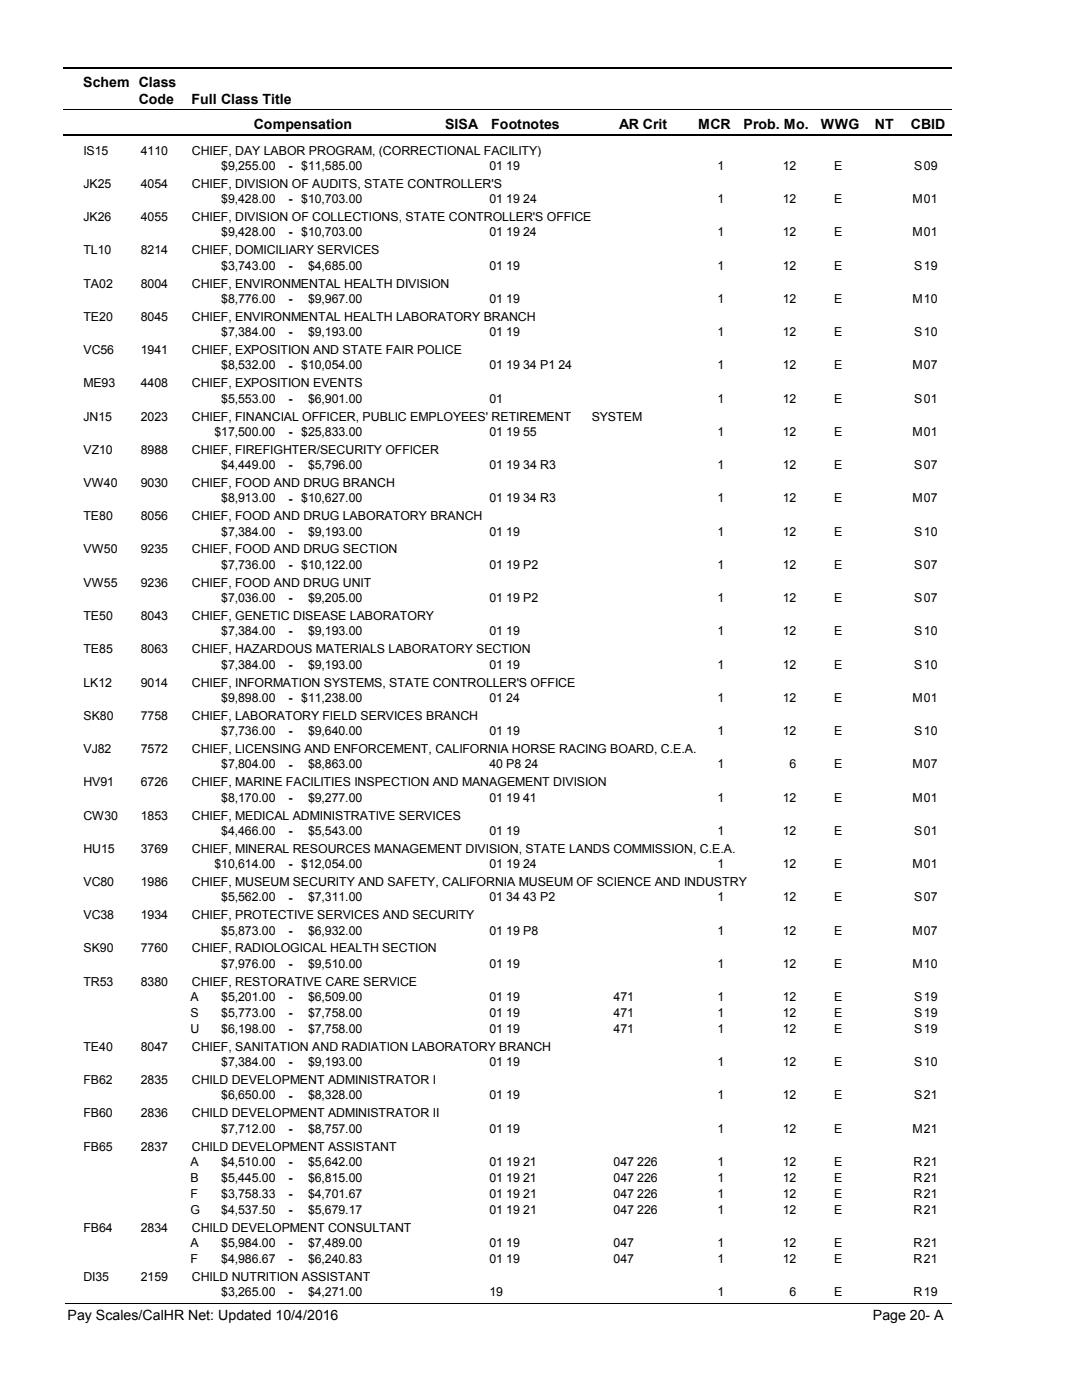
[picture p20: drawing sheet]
<svg xmlns="http://www.w3.org/2000/svg" width="216mm" height="279mm" viewBox="0 0 216 279" stroke-linecap="round" stroke-linejoin="round" font-family="sans-serif">
<defs><g id="words">
<g font-size="2.8">
<text x="16.6" y="17.3">Schem Class</text>
<text x="27.7" y="20.7">Code</text>
<text x="38.2" y="20.7">Full Class Title</text>
<text x="50.6" y="25.7">Compensation</text>
<text x="88.7" y="25.7">SISA</text>
<text x="98" y="25.7">Footnotes</text>
<text x="123.5" y="25.7">AR Crit</text>
<text x="139.2" y="25.7">MCR</text>
<text x="148.3" y="25.7">Prob. Mo.</text>
<text x="163.7" y="25.7">WWG</text>
<text x="174.5" y="25.7">NT</text>
<text x="181.6" y="25.7">CBID</text>
<text x="13.5" y="263.5">Pay Scales/CalHR Net: Updated 10/4/2016</text>
<text x="174.1" y="263.5">Page 20- A</text>
</g>
<g font-size="2.5">
<text x="16.6" y="30.8">IS15</text>
<text x="28.1" y="30.8">4110</text>
<text x="38.2" y="30.8">CHIEF, DAY LABOR PROGRAM, (CORRECTIONAL FACILITY)</text>
<text x="44.1" y="33.9">$9,255.00</text>
<text x="57.5" y="33.9">-</text>
<text x="60.1" y="33.9">$11,585.00</text>
<text x="97.6" y="33.9">01 19</text>
<text x="143.1" y="33.9">1</text>
<text x="156.1" y="33.9">12</text>
<text x="166.3" y="33.9">E</text>
<text x="182.3" y="33.9">S</text>
<text x="184.2" y="33.9">09</text>
<text x="16.6" y="37.5">JK25</text>
<text x="28.1" y="37.5">4054</text>
<text x="38.2" y="37.5">CHIEF, DIVISION OF AUDITS, STATE CONTROLLER'S</text>
<text x="44.1" y="40.6">$9,428.00</text>
<text x="57.5" y="40.6">-</text>
<text x="60.1" y="40.6">$10,703.00</text>
<text x="97.6" y="40.6">01 19 24</text>
<text x="143.1" y="40.6">1</text>
<text x="156.1" y="40.6">12</text>
<text x="166.3" y="40.6">E</text>
<text x="181.9" y="40.6">M</text>
<text x="184.2" y="40.6">01</text>
<text x="16.6" y="44.1">JK26</text>
<text x="28.1" y="44.1">4055</text>
<text x="38.2" y="44.1">CHIEF, DIVISION OF COLLECTIONS, STATE CONTROLLER'S OFFICE</text>
<text x="44.1" y="47.2">$9,428.00</text>
<text x="57.5" y="47.2">-</text>
<text x="60.1" y="47.2">$10,703.00</text>
<text x="97.6" y="47.2">01 19 24</text>
<text x="143.1" y="47.2">1</text>
<text x="156.1" y="47.2">12</text>
<text x="166.3" y="47.2">E</text>
<text x="181.9" y="47.2">M</text>
<text x="184.2" y="47.2">01</text>
<text x="16.6" y="50.7">TL10</text>
<text x="28.1" y="50.7">8214</text>
<text x="38.2" y="50.7">CHIEF, DOMICILIARY SERVICES</text>
<text x="44.1" y="53.8">$3,743.00</text>
<text x="57.5" y="53.9">-</text>
<text x="61.4" y="53.8">$4,685.00</text>
<text x="97.6" y="53.8">01 19</text>
<text x="143.1" y="53.8">1</text>
<text x="156.1" y="53.8">12</text>
<text x="166.3" y="53.8">E</text>
<text x="182.3" y="53.8">S</text>
<text x="184.2" y="53.8">19</text>
<text x="16.6" y="57.4">TA02</text>
<text x="28.1" y="57.4">8004</text>
<text x="38.2" y="57.4">CHIEF, ENVIRONMENTAL HEALTH DIVISION</text>
<text x="16.6" y="64">TE20</text>
<text x="28.1" y="64">8045</text>
<text x="38.2" y="64">CHIEF, ENVIRONMENTAL HEALTH LABORATORY BRANCH</text>
<text x="44.1" y="60.5">$8,776.00</text>
<text x="57.5" y="60.5">-</text>
<text x="61.4" y="60.5">$9,967.00</text>
<text x="97.6" y="60.5">01 19</text>
<text x="143.1" y="60.5">1</text>
<text x="156.1" y="60.5">12</text>
<text x="166.3" y="60.5">E</text>
<text x="181.9" y="60.5">M</text>
<text x="184.2" y="60.5">10</text>
<text x="16.6" y="70.7">VC56</text>
<text x="28.1" y="70.7">1941</text>
<text x="38.2" y="70.7">CHIEF, EXPOSITION AND STATE FAIR POLICE</text>
<text x="44.1" y="67.1">$7,384.00</text>
<text x="57.5" y="67.1">-</text>
<text x="61.4" y="67.1">$9,193.00</text>
<text x="97.6" y="67.1">01 19</text>
<text x="143.1" y="67.1">1</text>
<text x="156.1" y="67.1">12</text>
<text x="166.3" y="67.1">E</text>
<text x="182.3" y="67.1">S</text>
<text x="184.2" y="67.1">10</text>
<text x="16.6" y="77.3">ME93</text>
<text x="28.1" y="77.3">4408</text>
<text x="38.2" y="77.3">CHIEF, EXPOSITION EVENTS</text>
<text x="44.1" y="73.7">$8,532.00</text>
<text x="57.5" y="73.8">-</text>
<text x="60.1" y="73.7">$10,054.00</text>
<text x="97.6" y="73.7">01 19 34 P1 24</text>
<text x="143.1" y="73.7">1</text>
<text x="156.1" y="73.7">12</text>
<text x="166.3" y="73.7">E</text>
<text x="181.9" y="73.7">M</text>
<text x="184.2" y="73.7">07</text>
<text x="16.6" y="84">JN15</text>
<text x="28.1" y="84">2023</text>
<text x="38.2" y="84">CHIEF, FINANCIAL OFFICER, PUBLIC EMPLOYEES' RETIREMENT</text>
<text x="44.1" y="80.4">$5,553.00</text>
<text x="57.5" y="80.4">-</text>
<text x="61.4" y="80.4">$6,901.00</text>
<text x="97.6" y="80.4">01</text>
<text x="118" y="84">SYSTEM</text>
<text x="143.1" y="80.4">1</text>
<text x="156.1" y="80.4">12</text>
<text x="166.3" y="80.4">E</text>
<text x="182.3" y="80.4">S</text>
<text x="184.2" y="80.4">01</text>
<text x="42.8" y="87">$17,500.00</text>
<text x="57.5" y="87">-</text>
<text x="60.1" y="87">$25,833.00</text>
<text x="97.6" y="87">01 19 55</text>
<text x="143.1" y="87">1</text>
<text x="156.1" y="87">12</text>
<text x="166.3" y="87">E</text>
<text x="181.9" y="87">M</text>
<text x="184.2" y="87">01</text>
<text x="16.6" y="90.6">VZ10</text>
<text x="28.1" y="90.6">8988</text>
<text x="38.2" y="90.6">CHIEF, FIREFIGHTER/SECURITY OFFICER</text>
<text x="44.1" y="93.6">$4,449.00</text>
<text x="57.5" y="93.7">-</text>
<text x="61.4" y="93.6">$5,796.00</text>
<text x="97.6" y="93.6">01 19 34 R3</text>
<text x="143.1" y="93.6">1</text>
<text x="156.1" y="93.6">12</text>
<text x="166.3" y="93.6">E</text>
<text x="182.3" y="93.6">S</text>
<text x="184.2" y="93.6">07</text>
<text x="16.6" y="97.2">VW40</text>
<text x="28.1" y="97.2">9030</text>
<text x="38.2" y="97.2">CHIEF, FOOD AND DRUG BRANCH</text>
<text x="44.1" y="100.3">$8,913.00</text>
<text x="57.5" y="100.3">-</text>
<text x="60.1" y="100.3">$10,627.00</text>
<text x="97.6" y="100.3">01 19 34 R3</text>
<text x="143.1" y="100.3">1</text>
<text x="156.1" y="100.3">12</text>
<text x="166.3" y="100.3">E</text>
<text x="181.9" y="100.3">M</text>
<text x="184.2" y="100.3">07</text>
<text x="16.6" y="103.9">TE80</text>
<text x="28.1" y="103.9">8056</text>
<text x="38.2" y="103.9">CHIEF, FOOD AND DRUG LABORATORY BRANCH</text>
<text x="44.1" y="106.9">$7,384.00</text>
<text x="57.5" y="106.9">-</text>
<text x="61.4" y="106.9">$9,193.00</text>
<text x="97.6" y="106.9">01 19</text>
<text x="143.1" y="106.9">1</text>
<text x="156.1" y="106.9">12</text>
<text x="166.3" y="106.9">E</text>
<text x="182.3" y="106.9">S</text>
<text x="184.2" y="106.9">10</text>
<text x="16.6" y="110.5">VW50</text>
<text x="28.1" y="110.5">9235</text>
<text x="38.2" y="110.5">CHIEF, FOOD AND DRUG SECTION</text>
<text x="44.1" y="113.5">$7,736.00</text>
<text x="57.5" y="113.6">-</text>
<text x="60.1" y="113.5">$10,122.00</text>
<text x="97.6" y="113.5">01 19 P2</text>
<text x="143.1" y="113.5">1</text>
<text x="156.1" y="113.5">12</text>
<text x="166.3" y="113.5">E</text>
<text x="182.3" y="113.5">S</text>
<text x="184.2" y="113.5">07</text>
<text x="16.6" y="117.1">VW55</text>
<text x="28.1" y="117.1">9236</text>
<text x="38.2" y="117.1">CHIEF, FOOD AND DRUG UNIT</text>
<text x="16.6" y="123.8">TE50</text>
<text x="28.1" y="123.8">8043</text>
<text x="38.2" y="123.8">CHIEF, GENETIC DISEASE LABORATORY</text>
<text x="44.1" y="120.2">$7,036.00</text>
<text x="57.5" y="120.2">-</text>
<text x="61.4" y="120.2">$9,205.00</text>
<text x="97.6" y="120.2">01 19 P2</text>
<text x="143.1" y="120.2">1</text>
<text x="156.1" y="120.2">12</text>
<text x="166.3" y="120.2">E</text>
<text x="182.3" y="120.2">S</text>
<text x="184.2" y="120.2">07</text>
<text x="16.6" y="130.4">TE85</text>
<text x="28.1" y="130.4">8063</text>
<text x="38.2" y="130.4">CHIEF, HAZARDOUS MATERIALS LABORATORY SECTION</text>
<text x="44.1" y="126.8">$7,384.00</text>
<text x="57.5" y="126.8">-</text>
<text x="61.4" y="126.8">$9,193.00</text>
<text x="97.6" y="126.8">01 19</text>
<text x="143.1" y="126.8">1</text>
<text x="156.1" y="126.8">12</text>
<text x="166.3" y="126.8">E</text>
<text x="182.3" y="126.8">S</text>
<text x="184.2" y="126.8">10</text>
<text x="16.6" y="137">LK12</text>
<text x="28.1" y="137">9014</text>
<text x="38.2" y="137">CHIEF, INFORMATION SYSTEMS, STATE CONTROLLER'S OFFICE</text>
<text x="44.1" y="133.4">$7,384.00</text>
<text x="57.5" y="133.5">-</text>
<text x="61.4" y="133.4">$9,193.00</text>
<text x="97.6" y="133.4">01 19</text>
<text x="143.1" y="133.4">1</text>
<text x="156.1" y="133.4">12</text>
<text x="166.3" y="133.4">E</text>
<text x="182.3" y="133.4">S</text>
<text x="184.2" y="133.4">10</text>
<text x="16.6" y="143.7">SK80</text>
<text x="28.1" y="143.7">7758</text>
<text x="38.2" y="143.7">CHIEF, LABORATORY FIELD SERVICES BRANCH</text>
<text x="44.1" y="140.1">$9,898.00</text>
<text x="57.5" y="140.1">-</text>
<text x="60.1" y="140.1">$11,238.00</text>
<text x="97.6" y="140.1">01 24</text>
<text x="143.1" y="140.1">1</text>
<text x="156.1" y="140.1">12</text>
<text x="166.3" y="140.1">E</text>
<text x="181.9" y="140.1">M</text>
<text x="184.2" y="140.1">01</text>
<text x="44.1" y="146.7">$7,736.00</text>
<text x="57.5" y="146.7">-</text>
<text x="61.4" y="146.7">$9,640.00</text>
<text x="97.6" y="146.7">01 19</text>
<text x="143.1" y="146.7">1</text>
<text x="156.1" y="146.7">12</text>
<text x="166.3" y="146.7">E</text>
<text x="182.3" y="146.7">S</text>
<text x="184.2" y="146.7">10</text>
<text x="16.6" y="150.3">VJ82</text>
<text x="28.1" y="150.3">7572</text>
<text x="38.2" y="150.3">CHIEF, LICENSING AND ENFORCEMENT, CALIFORNIA HORSE RACING BOARD, C.E.A.</text>
<text x="44.1" y="153.4">$7,804.00</text>
<text x="57.5" y="153.4">-</text>
<text x="61.4" y="153.4">$8,863.00</text>
<text x="97.6" y="153.4">40 P8 24</text>
<text x="143.1" y="153.4">1</text>
<text x="157.5" y="153.4">6</text>
<text x="166.3" y="153.4">E</text>
<text x="181.9" y="153.4">M</text>
<text x="184.2" y="153.4">07</text>
<text x="16.6" y="156.9">HV91</text>
<text x="28.1" y="156.9">6726</text>
<text x="38.2" y="156.9">CHIEF, MARINE FACILITIES INSPECTION AND MANAGEMENT DIVISION</text>
<text x="44.1" y="160">$8,170.00</text>
<text x="57.5" y="160">-</text>
<text x="61.4" y="160">$9,277.00</text>
<text x="97.6" y="160">01 19 41</text>
<text x="143.1" y="160">1</text>
<text x="156.1" y="160">12</text>
<text x="166.3" y="160">E</text>
<text x="181.9" y="160">M</text>
<text x="184.2" y="160">01</text>
<text x="16.6" y="163.6">CW30</text>
<text x="28.1" y="163.6">1853</text>
<text x="38.2" y="163.6">CHIEF, MEDICAL ADMINISTRATIVE SERVICES</text>
<text x="44.1" y="166.6">$4,466.00</text>
<text x="57.5" y="166.6">-</text>
<text x="61.4" y="166.6">$5,543.00</text>
<text x="97.6" y="166.6">01 19</text>
<text x="143.1" y="166.6">1</text>
<text x="156.1" y="166.6">12</text>
<text x="166.3" y="166.6">E</text>
<text x="182.3" y="166.6">S</text>
<text x="184.2" y="166.6">01</text>
<text x="16.6" y="170.2">HU15</text>
<text x="28.1" y="170.2">3769</text>
<text x="38.2" y="170.2">CHIEF, MINERAL RESOURCES MANAGEMENT DIVISION, STATE LANDS COMMISSION, C.E.A.</text>
<text x="42.8" y="173.3">$10,614.00</text>
<text x="57.5" y="173.3">-</text>
<text x="60.1" y="173.3">$12,054.00</text>
<text x="97.6" y="173.3">01 19 24</text>
<text x="143.1" y="173.3">1</text>
<text x="156.1" y="173.3">12</text>
<text x="166.3" y="173.3">E</text>
<text x="181.9" y="173.3">M</text>
<text x="184.2" y="173.3">01</text>
<text x="16.6" y="176.9">VC80</text>
<text x="28.1" y="176.9">1986</text>
<text x="38.2" y="176.9">CHIEF, MUSEUM SECURITY AND SAFETY, CALIFORNIA MUSEUM OF SCIENCE AND INDUSTRY</text>
<text x="44.1" y="179.9">$5,562.00</text>
<text x="57.5" y="180">-</text>
<text x="61.4" y="179.9">$7,311.00</text>
<text x="97.6" y="179.9">01 34 43 P2</text>
<text x="143.1" y="179.9">1</text>
<text x="156.1" y="179.9">12</text>
<text x="166.3" y="179.9">E</text>
<text x="182.3" y="179.9">S</text>
<text x="184.2" y="179.9">07</text>
<text x="16.6" y="183.5">VC38</text>
<text x="28.1" y="183.5">1934</text>
<text x="38.2" y="183.5">CHIEF, PROTECTIVE SERVICES AND SECURITY</text>
<text x="16.6" y="190.1">SK90</text>
<text x="28.1" y="190.1">7760</text>
<text x="38.2" y="190.1">CHIEF, RADIOLOGICAL HEALTH SECTION</text>
<text x="44.1" y="186.5">$5,873.00</text>
<text x="57.5" y="186.6">-</text>
<text x="61.4" y="186.5">$6,932.00</text>
<text x="97.6" y="186.5">01 19 P8</text>
<text x="143.1" y="186.5">1</text>
<text x="156.1" y="186.5">12</text>
<text x="166.3" y="186.5">E</text>
<text x="181.9" y="186.5">M</text>
<text x="184.2" y="186.5">07</text>
<text x="16.6" y="196.8">TR53</text>
<text x="28.1" y="196.8">8380</text>
<text x="38.2" y="196.8">CHIEF, RESTORATIVE CARE SERVICE</text>
<text x="44.1" y="193.2">$7,976.00</text>
<text x="57.5" y="193.2">-</text>
<text x="61.4" y="193.2">$9,510.00</text>
<text x="97.6" y="193.2">01 19</text>
<text x="143.1" y="193.2">1</text>
<text x="156.1" y="193.2">12</text>
<text x="166.3" y="193.2">E</text>
<text x="181.9" y="193.2">M</text>
<text x="184.2" y="193.2">10</text>
<text x="38" y="199.8">A</text>
<text x="38" y="203">S</text>
<text x="44.1" y="199.8">$5,201.00</text>
<text x="44.1" y="203">$5,773.00</text>
<text x="57.5" y="199.9">-</text>
<text x="57.5" y="203">-</text>
<text x="61.4" y="199.8">$6,509.00</text>
<text x="61.4" y="203">$7,758.00</text>
<text x="97.6" y="199.8">01 19</text>
<text x="97.6" y="203">01 19</text>
<text x="122.4" y="199.8">471</text>
<text x="122.4" y="203">471</text>
<text x="143.1" y="199.8">1</text>
<text x="143.1" y="203">1</text>
<text x="156.1" y="199.8">12</text>
<text x="156.1" y="203">12</text>
<text x="166.3" y="199.8">E</text>
<text x="166.3" y="203">E</text>
<text x="182.3" y="199.8">S</text>
<text x="182.3" y="203">S</text>
<text x="184.2" y="199.8">19</text>
<text x="184.2" y="203">19</text>
<text x="16.6" y="209.8">TE40</text>
<text x="28.1" y="209.8">8047</text>
<text x="38" y="206.2">U</text>
<text x="38.2" y="209.8">CHIEF, SANITATION AND RADIATION LABORATORY BRANCH</text>
<text x="44.1" y="206.2">$6,198.00</text>
<text x="57.5" y="206.2">-</text>
<text x="61.4" y="206.2">$7,758.00</text>
<text x="97.6" y="206.2">01 19</text>
<text x="122.4" y="206.2">471</text>
<text x="143.1" y="206.2">1</text>
<text x="156.1" y="206.2">12</text>
<text x="166.3" y="206.2">E</text>
<text x="182.3" y="206.2">S</text>
<text x="184.2" y="206.2">19</text>
<text x="44.1" y="212.8">$7,384.00</text>
<text x="57.5" y="212.8">-</text>
<text x="61.4" y="212.8">$9,193.00</text>
<text x="97.6" y="212.8">01 19</text>
<text x="143.1" y="212.8">1</text>
<text x="156.1" y="212.8">12</text>
<text x="166.3" y="212.8">E</text>
<text x="182.3" y="212.8">S</text>
<text x="184.2" y="212.8">10</text>
<text x="16.6" y="216.4">FB62</text>
<text x="28.1" y="216.4">2835</text>
<text x="38.2" y="216.4">CHILD DEVELOPMENT ADMINISTRATOR I</text>
<text x="44.1" y="219.4">$6,650.00</text>
<text x="57.5" y="219.5">-</text>
<text x="61.4" y="219.4">$8,328.00</text>
<text x="97.6" y="219.4">01 19</text>
<text x="143.1" y="219.4">1</text>
<text x="156.1" y="219.4">12</text>
<text x="166.3" y="219.4">E</text>
<text x="182.3" y="219.4">S</text>
<text x="184.2" y="219.4">21</text>
<text x="16.6" y="223">FB60</text>
<text x="28.1" y="223">2836</text>
<text x="38.2" y="223">CHILD DEVELOPMENT ADMINISTRATOR II</text>
<text x="44.1" y="226.1">$7,712.00</text>
<text x="57.5" y="226.1">-</text>
<text x="61.4" y="226.1">$8,757.00</text>
<text x="97.6" y="226.1">01 19</text>
<text x="143.1" y="226.1">1</text>
<text x="156.1" y="226.1">12</text>
<text x="166.3" y="226.1">E</text>
<text x="181.9" y="226.1">M</text>
<text x="184.2" y="226.1">21</text>
<text x="16.6" y="229.7">FB65</text>
<text x="28.1" y="229.7">2837</text>
<text x="38" y="232.7">A</text>
<text x="38.2" y="229.7">CHILD DEVELOPMENT ASSISTANT</text>
<text x="44.1" y="232.7">$4,510.00</text>
<text x="57.5" y="232.7">-</text>
<text x="61.4" y="232.7">$5,642.00</text>
<text x="97.6" y="232.7">01 19 21</text>
<text x="122.4" y="232.7">047 226</text>
<text x="143.1" y="232.7">1</text>
<text x="156.1" y="232.7">12</text>
<text x="166.3" y="232.7">E</text>
<text x="182.2" y="232.7">R</text>
<text x="184.2" y="232.7">21</text>
<text x="38" y="235.9">B</text>
<text x="38" y="239">F</text>
<text x="44.1" y="235.9">$5,445.00</text>
<text x="44.1" y="239">$3,758.33</text>
<text x="57.5" y="235.9">-</text>
<text x="57.5" y="239.1">-</text>
<text x="61.4" y="235.9">$6,815.00</text>
<text x="61.4" y="239">$4,701.67</text>
<text x="97.6" y="235.9">01 19 21</text>
<text x="97.6" y="239">01 19 21</text>
<text x="122.4" y="235.9">047 226</text>
<text x="122.4" y="239">047 226</text>
<text x="143.1" y="235.9">1</text>
<text x="143.1" y="239">1</text>
<text x="156.1" y="235.9">12</text>
<text x="156.1" y="239">12</text>
<text x="166.3" y="235.9">E</text>
<text x="166.3" y="239">E</text>
<text x="182.2" y="235.9">R</text>
<text x="182.2" y="239">R</text>
<text x="184.2" y="235.9">21</text>
<text x="184.2" y="239">21</text>
<text x="16.6" y="245.8">FB64</text>
<text x="28.1" y="245.8">2834</text>
<text x="38" y="242.2">G</text>
<text x="38.2" y="245.8">CHILD DEVELOPMENT CONSULTANT</text>
<text x="44.1" y="242.2">$4,537.50</text>
<text x="57.5" y="242.3">-</text>
<text x="61.4" y="242.2">$5,679.17</text>
<text x="97.6" y="242.2">01 19 21</text>
<text x="122.4" y="242.2">047 226</text>
<text x="143.1" y="242.2">1</text>
<text x="156.1" y="242.2">12</text>
<text x="166.3" y="242.2">E</text>
<text x="182.2" y="242.2">R</text>
<text x="184.2" y="242.2">21</text>
<text x="38" y="248.9">A</text>
<text x="44.1" y="248.9">$5,984.00</text>
<text x="57.5" y="248.9">-</text>
<text x="61.4" y="248.9">$7,489.00</text>
<text x="97.6" y="248.9">01 19</text>
<text x="122.4" y="248.9">047</text>
<text x="143.1" y="248.9">1</text>
<text x="156.1" y="248.9">12</text>
<text x="166.3" y="248.9">E</text>
<text x="182.2" y="248.9">R</text>
<text x="184.2" y="248.9">21</text>
<text x="16.6" y="255.6">DI35</text>
<text x="28.1" y="255.6">2159</text>
<text x="38" y="252.1">F</text>
<text x="38.2" y="255.6">CHILD NUTRITION ASSISTANT</text>
<text x="44.1" y="252.1">$4,986.67</text>
<text x="57.5" y="252.1">-</text>
<text x="61.4" y="252.1">$6,240.83</text>
<text x="97.6" y="252.1">01 19</text>
<text x="122.4" y="252.1">047</text>
<text x="143.1" y="252.1">1</text>
<text x="156.1" y="252.1">12</text>
<text x="166.3" y="252.1">E</text>
<text x="182.2" y="252.1">R</text>
<text x="184.2" y="252.1">21</text>
<text x="44.1" y="258.7">$3,265.00</text>
<text x="57.5" y="258.7">-</text>
<text x="61.4" y="258.7">$4,271.00</text>
<text x="97.6" y="258.7">19</text>
<text x="143.1" y="258.7">1</text>
<text x="157.5" y="258.7">6</text>
<text x="166.3" y="258.7">E</text>
<text x="182.2" y="258.7">R</text>
<text x="184.2" y="258.7">19</text>
</g>
</g></defs>
<path d="M12.7 13.5h177.1" fill="none" stroke="#000" stroke-width=".36"/>
<path d="M12.7 21.9h177.1" fill="none" stroke="#000" stroke-width=".2"/>
<path d="M12.7 27h177.1" fill="none" stroke="#000" stroke-width=".35"/>
<g fill="#fff">
<path d="M40.4 31.3h16.2v3h-16.2z" fill-rule="evenodd"/>
<path d="M183.9 31.3h4.1v3h-4.1z" fill-rule="evenodd"/>
<path d="M40.4 37.9h16.2v3h-16.2z" fill-rule="evenodd"/>
<path d="M183.9 37.9h4.1v3h-4.1z" fill-rule="evenodd"/>
<path d="M40.4 44.6h16.2v2.9h-16.2z" fill-rule="evenodd"/>
<path d="M183.9 44.6h4.1v2.9h-4.1z" fill-rule="evenodd"/>
<path d="M40.4 51.2h16.2v3h-16.2z" fill-rule="evenodd"/>
<path d="M183.9 51.2h4.1v3h-4.1z" fill-rule="evenodd"/>
<path d="M40.4 57.8h16.2v3h-16.2z" fill-rule="evenodd"/>
<path d="M183.9 57.8h4.1v3h-4.1z" fill-rule="evenodd"/>
<path d="M40.4 64.5h16.2v2.9h-16.2z" fill-rule="evenodd"/>
<path d="M183.9 64.5h4.1v2.9h-4.1z" fill-rule="evenodd"/>
<path d="M40.4 71.1h16.2v3h-16.2z" fill-rule="evenodd"/>
<path d="M183.9 71.1h4.1v3h-4.1z" fill-rule="evenodd"/>
<path d="M40.4 77.8h16.2v2.9h-16.2z" fill-rule="evenodd"/>
<path d="M183.9 77.8h4.1v2.9h-4.1z" fill-rule="evenodd"/>
<path d="M40.4 84.4h16.2v3h-16.2z" fill-rule="evenodd"/>
<path d="M183.9 84.4h4.1v3h-4.1z" fill-rule="evenodd"/>
<path d="M40.4 91h16.2v3h-16.2z" fill-rule="evenodd"/>
<path d="M183.9 91h4.1v3h-4.1z" fill-rule="evenodd"/>
<path d="M40.4 97.7h16.2v3h-16.2z" fill-rule="evenodd"/>
<path d="M183.9 97.7h4.1v3h-4.1z" fill-rule="evenodd"/>
<path d="M40.4 104.3h16.2v3h-16.2z" fill-rule="evenodd"/>
<path d="M183.9 104.3h4.1v3h-4.1z" fill-rule="evenodd"/>
<path d="M40.4 110.9h16.2v3h-16.2z" fill-rule="evenodd"/>
<path d="M183.9 110.9h4.1v3h-4.1z" fill-rule="evenodd"/>
<path d="M40.4 117.6h16.2v3h-16.2z" fill-rule="evenodd"/>
<path d="M183.9 117.6h4.1v3h-4.1z" fill-rule="evenodd"/>
<path d="M40.4 124.2h16.2v3h-16.2z" fill-rule="evenodd"/>
<path d="M183.9 124.2h4.1v3h-4.1z" fill-rule="evenodd"/>
<path d="M40.4 130.8h16.2v3h-16.2z" fill-rule="evenodd"/>
<path d="M183.9 130.8h4.1v3h-4.1z" fill-rule="evenodd"/>
<path d="M40.4 137.5h16.2v3h-16.2z" fill-rule="evenodd"/>
<path d="M183.9 137.5h4.1v3h-4.1z" fill-rule="evenodd"/>
<path d="M40.4 144.1h16.2v3h-16.2z" fill-rule="evenodd"/>
<path d="M183.9 144.1h4.1v3h-4.1z" fill-rule="evenodd"/>
<path d="M40.4 150.7h16.2v3h-16.2z" fill-rule="evenodd"/>
<path d="M183.9 150.7h4.1v3h-4.1z" fill-rule="evenodd"/>
<path d="M40.4 157.4h16.2v3h-16.2z" fill-rule="evenodd"/>
<path d="M183.9 157.4h4.1v3h-4.1z" fill-rule="evenodd"/>
<path d="M40.4 164h16.2v3h-16.2z" fill-rule="evenodd"/>
<path d="M183.9 164h4.1v3h-4.1z" fill-rule="evenodd"/>
<path d="M40.4 170.7h16.2v2.9h-16.2z" fill-rule="evenodd"/>
<path d="M183.9 170.7h4.1v2.9h-4.1z" fill-rule="evenodd"/>
<path d="M40.4 177.3h16.2v3h-16.2z" fill-rule="evenodd"/>
<path d="M183.9 177.3h4.1v3h-4.1z" fill-rule="evenodd"/>
<path d="M40.4 183.9h16.2v3h-16.2z" fill-rule="evenodd"/>
<path d="M183.9 183.9h4.1v3h-4.1z" fill-rule="evenodd"/>
<path d="M40.4 190.6h16.2v2.9h-16.2z" fill-rule="evenodd"/>
<path d="M183.9 190.6h4.1v2.9h-4.1z" fill-rule="evenodd"/>
<path d="M40.4 197.2h16.2v3h-16.2z" fill-rule="evenodd"/>
<path d="M183.9 197.2h4.1v3h-4.1z" fill-rule="evenodd"/>
<path d="M40.4 200.4h16.2v3h-16.2z" fill-rule="evenodd"/>
<path d="M183.9 200.4h4.1v3h-4.1z" fill-rule="evenodd"/>
<path d="M40.4 203.6h16.2v3h-16.2z" fill-rule="evenodd"/>
<path d="M183.9 203.6h4.1v3h-4.1z" fill-rule="evenodd"/>
<path d="M40.4 210.2h16.2v3h-16.2z" fill-rule="evenodd"/>
<path d="M183.9 210.2h4.1v3h-4.1z" fill-rule="evenodd"/>
<path d="M40.4 216.8h16.2v3h-16.2z" fill-rule="evenodd"/>
<path d="M183.9 216.8h4.1v3h-4.1z" fill-rule="evenodd"/>
<path d="M40.4 223.5h16.2v3h-16.2z" fill-rule="evenodd"/>
<path d="M183.9 223.5h4.1v3h-4.1z" fill-rule="evenodd"/>
<path d="M40.4 230.1h16.2v3h-16.2z" fill-rule="evenodd"/>
<path d="M183.9 230.1h4.1v3h-4.1z" fill-rule="evenodd"/>
<path d="M40.4 233.3h16.2v2.9h-16.2z" fill-rule="evenodd"/>
<path d="M183.9 233.3h4.1v2.9h-4.1z" fill-rule="evenodd"/>
<path d="M40.4 236.4h16.2v3h-16.2z" fill-rule="evenodd"/>
<path d="M183.9 236.4h4.1v3h-4.1z" fill-rule="evenodd"/>
<path d="M40.4 239.6h16.2v3h-16.2z" fill-rule="evenodd"/>
<path d="M183.9 239.6h4.1v3h-4.1z" fill-rule="evenodd"/>
<path d="M40.4 246.3h16.2v2.9h-16.2z" fill-rule="evenodd"/>
<path d="M183.9 246.3h4.1v2.9h-4.1z" fill-rule="evenodd"/>
<path d="M40.4 249.4h16.2v3h-16.2z" fill-rule="evenodd"/>
<path d="M183.9 249.4h4.1v3h-4.1z" fill-rule="evenodd"/>
<path d="M40.4 256.1h16.2v3h-16.2z" fill-rule="evenodd"/>
<path d="M183.9 256.1h4.1v3h-4.1z" fill-rule="evenodd"/>
</g>
<path d="M13.1 260.1h176.7" fill="none" stroke="#000" stroke-width=".2"/>
<use href="#words"/>
</svg>
